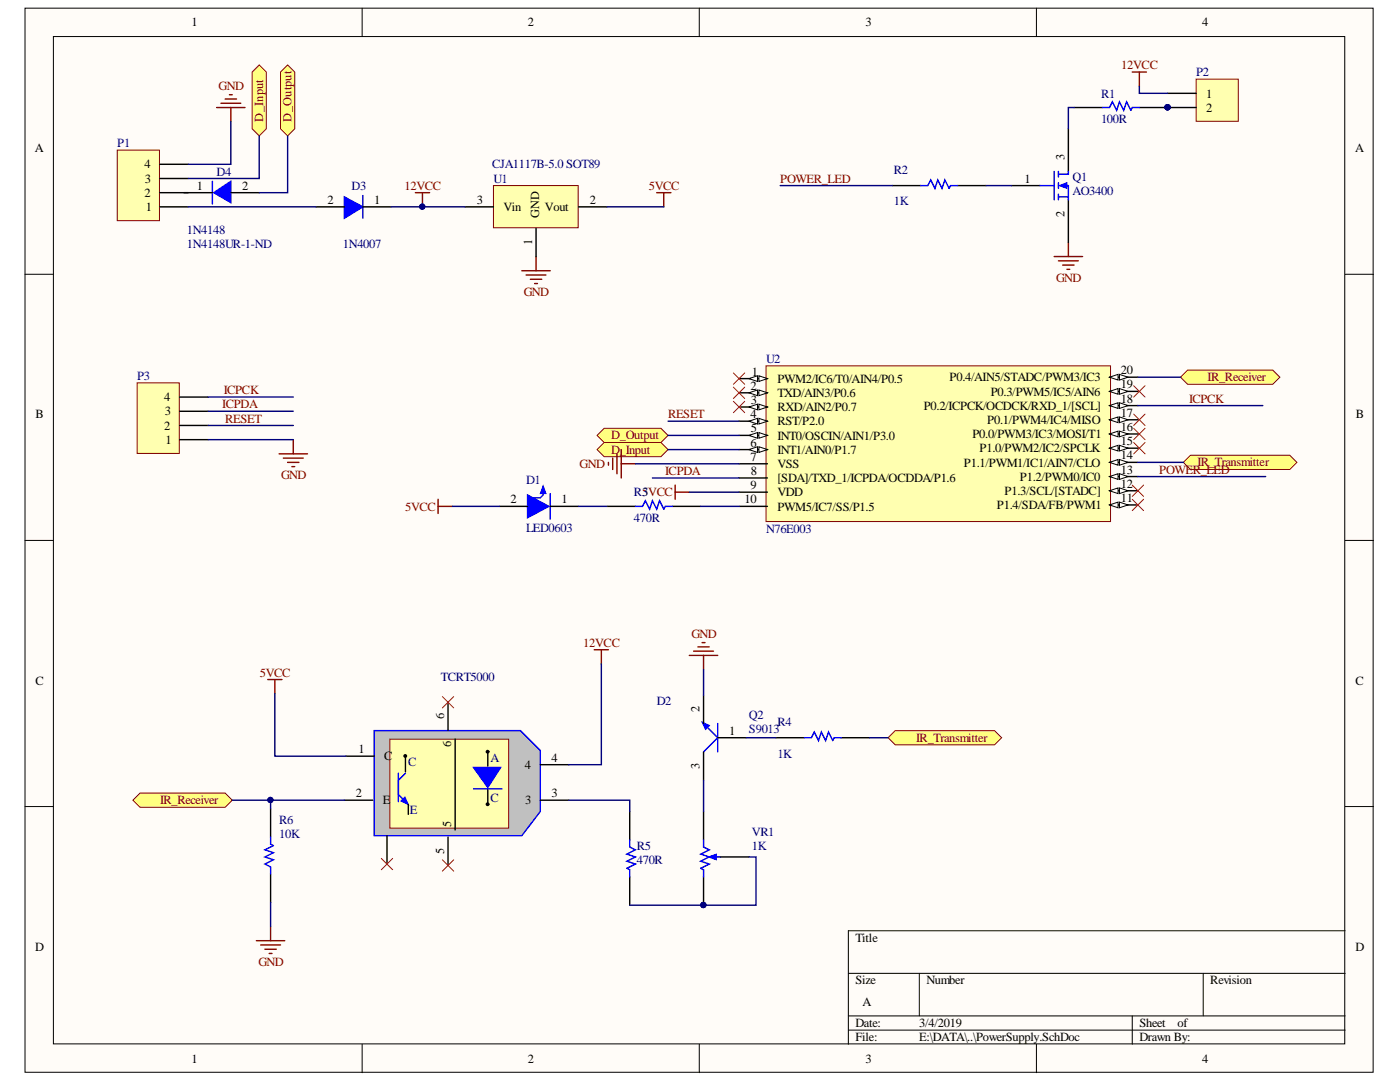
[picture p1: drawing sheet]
<svg xmlns="http://www.w3.org/2000/svg" width="279mm" height="216mm" viewBox="0 0 279 216" stroke-linecap="round" stroke-linejoin="round" font-family="sans-serif">
<defs><g id="words">
<g font-size="2.5">
<text x="38.2" y="5.3">1</text>
<text x="105.4" y="5.3">2</text>
<text x="172.7" y="5.3">3</text>
<text x="239.9" y="5.3">4</text>
<text x="240.7" y="19.5">1</text>
<text x="240.7" y="22.3">2</text>
<text x="7" y="30.4">A</text>
<text x="28.8" y="33.6">4</text>
<text x="212.4" y="31.9" transform="rotate(-90 212.4 31.9)">3</text>
<text x="270.4" y="30.4">A</text>
<text x="28.8" y="39.3">2</text>
<text x="28.9" y="36.4">3</text>
<text x="39.3" y="37.9">1</text>
<text x="48.3" y="37.9">2</text>
<text x="65.4" y="40.7">2</text>
<text x="74.7" y="40.7">1</text>
<text x="95.2" y="40.7">3</text>
<text x="117.7" y="40.7">2</text>
<text x="204.4" y="36.4">1</text>
<text x="29.1" y="42.1">1</text>
<text x="100.5" y="42.1">Vin</text>
<text x="107.6" y="43.5" transform="rotate(-90 107.6 43.5)">GND</text>
<text x="108.8" y="42.1">Vout</text>
<text x="212.4" y="43.3" transform="rotate(-90 212.4 43.3)">2</text>
<text x="106.2" y="48.8" transform="rotate(-90 106.2 48.8)">1</text>
<text x="149.8" y="77.8">2</text>
<text x="150" y="75">1</text>
<text x="155.1" y="76.4">PWM2/IC6/T0/AIN4/P0.5</text>
<text x="189.5" y="76.1">P0.4/AIN5/STADC/PWM3/IC3</text>
<text x="223.7" y="77.5">19</text>
<text x="223.7" y="74.7">20</text>
<text x="7.1" y="83.5">B</text>
<text x="32.8" y="80.1">4</text>
<text x="32.9" y="82.9">3</text>
<text x="149.8" y="83.5">4</text>
<text x="149.9" y="80.6">3</text>
<text x="155.1" y="79.2">TXD/AIN3/P0.6</text>
<text x="155.1" y="82">RXD/AIN2/P0.7</text>
<text x="184.3" y="81.8">P0.2/ICPCK/OCDCK/RXD_1/[SCL]</text>
<text x="197.7" y="78.9">P0.3/PWM5/IC5/AIN6</text>
<text x="223.7" y="83.2">17</text>
<text x="223.7" y="80.3">18</text>
<text x="270.6" y="83.5">B</text>
<text x="32.8" y="85.7">2</text>
<text x="33" y="88.6">1</text>
<text x="149.8" y="89.1">6</text>
<text x="149.9" y="86.3">5</text>
<text x="155.1" y="84.9">RST/P2.0</text>
<text x="155.1" y="87.7">INT0/OSCIN/AIN1/P3.0</text>
<text x="194.1" y="87.4">P0.0/PWM3/IC3/MOSI/T1</text>
<text x="197" y="84.6">P0.1/PWM4/IC4/MISO</text>
<text x="223.7" y="88.8">15</text>
<text x="223.7" y="86">16</text>
<text x="149.8" y="92">7</text>
<text x="149.9" y="94.8">8</text>
<text x="155.1" y="90.5">INT1/AIN0/P1.7</text>
<text x="155.1" y="93.4">VSS</text>
<text x="192.4" y="93.1">P1.1/PWM1/IC1/AIN7/CLO</text>
<text x="195.5" y="90.3">P1.0/PWM2/IC2/SPCLK</text>
<text x="203.6" y="95.9">P1.2/PWM0/IC0</text>
<text x="223.7" y="94.5">13</text>
<text x="223.7" y="91.7">14</text>
<text x="101.9" y="100.5">2</text>
<text x="112.1" y="100.5">1</text>
<text x="148.6" y="100.5">10</text>
<text x="149.8" y="97.6">9</text>
<text x="155.1" y="96.2">[SDA]/TXD_1/ICPDA/OCDDA/P1.6</text>
<text x="155.1" y="99">VDD</text>
<text x="155.1" y="101.9">PWM5/IC7/SS/P1.5</text>
<text x="199" y="101.6">P1.4/SDA/FB/PWM1</text>
<text x="200.5" y="98.8">P1.3/SCL/[STADC]</text>
<text x="223.7" y="100.2">11</text>
<text x="223.7" y="97.3">12</text>
<text x="7.1" y="136.6">C</text>
<text x="270.5" y="136.6">C</text>
<text x="88.6" y="143.5" transform="rotate(-90 88.6 143.5)">6</text>
<text x="139.6" y="142.1" transform="rotate(-90 139.6 142.1)">2</text>
<text x="90.1" y="149" transform="rotate(-90 90.1 149)">6</text>
<text x="145.5" y="146.6">1</text>
<text x="71.6" y="150.3">1</text>
<text x="76.7" y="151.7">C</text>
<text x="104.7" y="153.4">4</text>
<text x="110.1" y="152">4</text>
<text x="139.6" y="153.4" transform="rotate(-90 139.6 153.4)">3</text>
<text x="71" y="159.1">2</text>
<text x="76.4" y="160.5">E</text>
<text x="104.8" y="160.5">3</text>
<text x="110.1" y="159.1">3</text>
<text x="90.1" y="165" transform="rotate(-90 90.1 165)">5</text>
<text x="88.6" y="170.4" transform="rotate(-90 88.6 170.4)">5</text>
<text x="7" y="189.7">D</text>
<text x="170.7" y="187.9">Title</text>
<text x="270.5" y="189.7">D</text>
<text x="170.7" y="196.4">Size</text>
<text x="184.9" y="196.4">Number</text>
<text x="241.5" y="196.4">Revision</text>
<text x="172.1" y="200.7">A</text>
<text x="170.7" y="204.9">Date:</text>
<text x="170.7" y="207.8">File:</text>
<text x="183.5" y="204.9">3/4/2019</text>
<text x="183.5" y="207.8">E:\DATA\..\PowerSupply.SchDoc</text>
<text x="227.4" y="204.9">Sheet</text>
<text x="227.4" y="207.8">Drawn By:</text>
<text x="235" y="204.9">of</text>
<text x="38.2" y="212">1</text>
<text x="105.4" y="212">2</text>
<text x="172.7" y="212">3</text>
<text x="239.9" y="212">4</text>
</g>
<g font-size="2.5" fill="#800000">
<text x="223.8" y="13.8">12VCC</text>
<text x="43.6" y="18">GND</text>
<text x="52.5" y="24.3" transform="rotate(-90 52.5 24.3)">D_Input</text>
<text x="58.2" y="24.3" transform="rotate(-90 58.2 24.3)">D_Output</text>
<text x="80.7" y="37.9">12VCC</text>
<text x="129.5" y="37.9">5VCC</text>
<text x="155.7" y="36.4">POWER_LED</text>
<text x="104.5" y="59.1">GND</text>
<text x="210.8" y="56.2">GND</text>
<text x="241" y="76.1">IR_Receiver</text>
<text x="44.4" y="81.5">ICPDA</text>
<text x="44.7" y="78.6">ICPCK</text>
<text x="133.3" y="83.5">RESET</text>
<text x="237.3" y="80.3">ICPCK</text>
<text x="44.9" y="84.3">RESET</text>
<text x="122" y="87.7">D_Output</text>
<text x="56.1" y="95.6">GND</text>
<text x="115.7" y="93.4">GND</text>
<text x="122" y="90.5">D_Input</text>
<text x="132.8" y="94.8">ICPDA</text>
<text x="231.3" y="94.5">POWER_LED</text>
<text x="239" y="93.1">IR_Transmitter</text>
<text x="80.9" y="101.9">5VCC</text>
<text x="128.2" y="99">5</text>
<text x="116.4" y="129.1">12VCC</text>
<text x="138" y="127.4">GND</text>
<text x="51.8" y="135">5VCC</text>
<text x="182.8" y="148">IR_Transmitter</text>
<text x="31.9" y="160.5">IR_Receiver</text>
<text x="51.6" y="192.8">GND</text>
</g>
<g font-size="2.5" fill="#000080">
<text x="238.7" y="15.2">P2</text>
<text x="219.7" y="19.5">R1</text>
<text x="23.4" y="29.4">P1</text>
<text x="219.7" y="24.6">100R</text>
<text x="43.2" y="35">D4</text>
<text x="98.2" y="33.6">CJA1117B-5.0 SOT89</text>
<text x="178.4" y="34.7">R2</text>
<text x="70.1" y="37.9">D3</text>
<text x="98.5" y="36.4">U1</text>
<text x="178.4" y="41">1K</text>
<text x="214.1" y="36.2">Q1</text>
<text x="214.1" y="39">AO3400</text>
<text x="37.3" y="46.6">1N4148</text>
<text x="37.3" y="49.5">1N4148UR-1-ND</text>
<text x="68.5" y="49.5">1N4007</text>
<text x="27.4" y="75.8">P3</text>
<text x="152.9" y="72.4">U2</text>
<text x="105" y="96.5">D1</text>
<text x="126.5" y="99">R3VCC</text>
<text x="105" y="106.1">LED0603</text>
<text x="126.5" y="104.1">470R</text>
<text x="152.9" y="106.4">N76E003</text>
<text x="88" y="135.9">TCRT5000</text>
<text x="131.1" y="140.7">D2</text>
<text x="149.5" y="143.5">Q2</text>
<text x="149.5" y="146.3">S9013</text>
<text x="155.1" y="144.9">R4</text>
<text x="81.5" y="152.9">C</text>
<text x="97.9" y="152">A</text>
<text x="155.1" y="151.2">1K</text>
<text x="97.9" y="159.9">C</text>
<text x="55.7" y="164.5">R6</text>
<text x="55.7" y="167.3">10K</text>
<text x="81.8" y="162.5">E</text>
<text x="150" y="166.7">VR1</text>
<text x="127.1" y="169.6">R5</text>
<text x="127.1" y="172.4">470R</text>
<text x="150" y="169.6">1K</text>
</g>
</g></defs>
<g fill="#fffcf8" stroke="#000" stroke-width=".2">
<path d="M5 1.6h269v212.4h-269z"/>
<path d="M10.7 7.3h257.7v201h-257.7z"/>
</g>
<g fill="none" stroke="#000" stroke-width=".2">
<path d="M72.3 1.6v5.7M139.6 1.6v5.7M206.8 1.6v5.7M5 54.7h5.7M268.5 54.7h5.6M5 107.8h5.7M268.5 107.8h5.6M5 160.9h5.7M268.5 160.9h5.6M169.3 194.2h99.2M183.5 194.2v8.5M240.1 194.2v8.5"/>
<path d="M268.5 185.7h-99.2v22.7M72.3 208.4v5.6M139.6 208.4v5.6M169.3 202.7h99.2M169.3 205.5h99.2M206.8 208.4v5.6M226 202.7v5.7"/>
</g>
<path d="M68.7 39.3l3.7 2-3.7 2.2z" fill="#00f"/>
<path d="M68.7 39.3l3.7 2-3.7 2.2zM72.4 39v4.5" fill="none" stroke="#00f" stroke-width=".28"/>
<path d="M63.1 41.3h5.6M72.4 41.3h5.7" fill="none" stroke="#000" stroke-width=".28"/>
<path d="M131.1 38.4h2.8M132.5 38.4v2.9" fill="none" stroke="#800000" stroke-width=".28"/>
<path d="M42.7 38.4l3.4-2.2v4.2z" fill="#00f"/>
<path d="M42.4 36.2v4.5M42.7 38.4l3.4-2.2v4.2z" fill="none" stroke="#00f" stroke-width=".28"/>
<path d="M36.7 38.4h5.7M46.1 38.4h5.6" fill="none" stroke="#000" stroke-width=".28"/>
<path d="M56 14.4l1.4-1.4 1.4 1.4v11.3l-1.4 1.4-1.4-1.4z" fill-rule="evenodd" fill="#ffff80" stroke="#800000" stroke-width=".2"/>
<path d="M82.9 38.4h2.8M84.3 38.4v2.9M104.1 54h5.7M105 54.9h4M105.8 55.7h2.3M106.7 56.6h.6M107 51.2v2.8" fill="none" stroke="#800000" stroke-width=".28"/>
<circle cx="84.3" cy="41.2" r=".52" fill="#000080" stroke="#000080" stroke-width=".2"/>
<path d="M23.4 30h8.4v14h-8.4z" fill="#ffffb0" stroke="#800000" stroke-width=".2"/>
<path d="M31.9 38.4h5.7M31.9 35.6h5.7M31.9 32.8h5.7M31.9 41.3h5.7" fill="none" stroke="#000" stroke-width=".28"/>
<path d="M98.5 37h16.9v8.4h-16.9z" fill="#ffffb0" stroke="#800000" stroke-width=".2"/>
<path d="M92.8 41.3h5.7M107 45.5v5.7M115.5 41.3h5.6" fill="none" stroke="#000" stroke-width=".28"/>
<path d="M44.9 19.8h2.3M45.8 18.9h.6M43.2 21.5h5.7M44.1 20.6h4M46.1 21.5v2.8" fill="none" stroke="#800000" stroke-width=".28"/>
<g fill="#ffff80" stroke="#800000" stroke-width=".2">
<path d="M50.3 14.4l1.4-1.4 1.5 1.4v11.3l-1.5 1.4-1.4-1.4z" fill-rule="evenodd"/>
<path d="M119.2 89.7l1.4-1.4h11.3l1.4 1.4-1.4 1.4h-11.3z" fill-rule="evenodd"/>
<path d="M119.2 86.9l1.4-1.4h11.3l1.4 1.4-1.4 1.4h-11.3z" fill-rule="evenodd"/>
</g>
<path d="M134.7 96.8v2.8M134.7 98.2h2.9" fill="none" stroke="#800000" stroke-width=".28"/>
<path d="M236.2 92.3l1.4-1.5h19.8l1.4 1.5-1.4 1.4h-19.8z" fill-rule="evenodd" fill="#ffff80" stroke="#800000" stroke-width=".2"/>
<path d="M121.4 92.3v.5M122.3 91.4v2.3M123.1 90.6v3.9M124 89.7v5.7M124 92.5h2.8" fill="none" stroke="#800000" stroke-width=".28"/>
<path d="M235.6 75.3l1.4-1.4h17l1.4 1.4-1.4 1.4h-17z" fill-rule="evenodd" fill="#ffff80" stroke="#800000" stroke-width=".2"/>
<path d="M226.2 77l2.3 2.2M228.5 77l-2.3 2.2M226.2 88.3l2.3 2.3M226.2 85.5l2.3 2.2M226.2 82.6l2.3 2.3M228.5 88.3l-2.3 2.3M228.5 85.5l-2.3 2.2M228.5 82.6l-2.3 2.3" fill="none" stroke="#f00" stroke-width=".2"/>
<path d="M105.3 98.8l4.2 2.2-4.2 2.3z" fill="#00f"/>
<path d="M105.3 98.8l4.2 2.2-4.2 2.3zM108.4 97.4v1.4l-.6 .5h-1.4M109.8 98.5v5.1" fill="none" stroke="#00f" stroke-width=".28"/>
<path d="M99.6 101h5.7M109.8 101h5.7" fill="none" stroke="#000" stroke-width=".28"/>
<path d="M108.4 96.9l.6 1.6h-1.2z" fill="#00f"/>
<path d="M108.4 96.9l.6 1.6h-1.2z" fill="none" stroke="#00f" stroke-width=".2"/>
<path d="M121.1 101h5.7M134.2 101h5.6" fill="none" stroke="#000" stroke-width=".28"/>
<path d="M126.8 101h1.4l.6-1.1 .8 1.7 .6-1.7 .9 1.7 .5-1.7 .9 1.7 .3-.6h1.4" fill="none" stroke="#00f" stroke-width=".28"/>
<path d="M87.4 99.6v2.9M87.4 101h2.9" fill="none" stroke="#800000" stroke-width=".28"/>
<path d="M27.4 76.4h8.4v14.1h-8.4z" fill="#ffffb0" stroke="#800000" stroke-width=".2"/>
<path d="M35.9 79.2h5.6M35.9 87.7h5.6M35.9 84.9h5.6M35.9 82.1h5.6" fill="none" stroke="#000" stroke-width=".28"/>
<path d="M55.7 90.6h5.7M56.6 91.4h3.9M57.4 92.3h2.3M58.3 93.1h.5M58.5 87.7v2.9" fill="none" stroke="#800000" stroke-width=".28"/>
<path d="M238.7 15.8h8.4v8.4h-8.4z" fill="#ffffb0" stroke="#800000" stroke-width=".2"/>
<path d="M233 18.6h5.7M201.9 37h5.6M213.2 25.7v8.5M213.2 39.9v8.5M233 21.5h5.7" fill="none" stroke="#000" stroke-width=".28"/>
<circle cx="233" cy="21.4" r=".52" fill="#000080" stroke="#000080" stroke-width=".2"/>
<path d="M226 14.4h2.8M227.4 14.4v2.8M210.4 51.2h5.6M211.2 52h4M212.1 52.9h2.2M212.9 53.7h.6M213.2 48.4v2.8" fill="none" stroke="#800000" stroke-width=".28"/>
<path d="M207.5 37h2.9M210.4 34.2v5.7M211.2 34.2v1.1M211.2 36.5v1.1M211.2 38.7v1.2M211.8 37h1.4v2.9" fill="none" stroke="#00f" stroke-width=".28"/>
<path d="M211.4 37l1.5-.5v1.1z" fill="#00f"/>
<path d="M211.4 37l1.5-.5v1.1z" fill="none" stroke="#00f" stroke-width=".2"/>
<path d="M211.2 39.3h2M213.2 34.2v.6h-2" fill="none" stroke="#00f" stroke-width=".28"/>
<path d="M152.9 73h68.7v31.1h-68.7z" fill="#ffffb0" stroke="#800000" stroke-width=".2"/>
<path d="M147.5 75.5h5.7" fill="none" stroke="#000" stroke-width=".28"/>
<path d="M151.5 75l1.7 .5-1.7 .6z" fill="#fffcf8"/>
<path d="M151.5 75l1.7 .5-1.7 .6z" fill="none" stroke="#000" stroke-width=".2"/>
<path d="M149.5 75.5l1.7-.5v1.1z" fill="#fffcf8"/>
<path d="M149.5 75.5l1.7-.5v1.1z" fill="none" stroke="#000" stroke-width=".2"/>
<path d="M147.5 78.4h5.7" fill="none" stroke="#000" stroke-width=".28"/>
<path d="M151.5 77.8l1.7 .6-1.7 .5z" fill="#fffcf8"/>
<path d="M151.5 77.8l1.7 .6-1.7 .5z" fill="none" stroke="#000" stroke-width=".2"/>
<path d="M149.5 78.4l1.7-.6v1.1z" fill="#fffcf8"/>
<path d="M149.5 78.4l1.7-.6v1.1z" fill="none" stroke="#000" stroke-width=".2"/>
<path d="M147.5 81.2h5.7" fill="none" stroke="#000" stroke-width=".28"/>
<path d="M151.5 80.6l1.7 .6-1.7 .6z" fill="#fffcf8"/>
<path d="M151.5 80.6l1.7 .6-1.7 .6z" fill="none" stroke="#000" stroke-width=".2"/>
<path d="M149.5 81.2l1.7-.6v1.2z" fill="#fffcf8"/>
<path d="M149.5 81.2l1.7-.6v1.2z" fill="none" stroke="#000" stroke-width=".2"/>
<path d="M147.5 84h5.7" fill="none" stroke="#000" stroke-width=".28"/>
<path d="M151.5 83.5l1.7 .5-1.7 .6z" fill="#fffcf8"/>
<path d="M151.5 83.5l1.7 .5-1.7 .6z" fill="none" stroke="#000" stroke-width=".2"/>
<path d="M149.5 84l1.7-.5v1.1z" fill="#fffcf8"/>
<path d="M149.5 84l1.7-.5v1.1z" fill="none" stroke="#000" stroke-width=".2"/>
<path d="M147.5 86.9h5.7" fill="none" stroke="#000" stroke-width=".28"/>
<path d="M151.5 86.3l1.7 .6-1.7 .5z" fill="#fffcf8"/>
<path d="M151.5 86.3l1.7 .6-1.7 .5z" fill="none" stroke="#000" stroke-width=".2"/>
<path d="M149.5 86.9l1.7-.6v1.1z" fill="#fffcf8"/>
<path d="M149.5 86.9l1.7-.6v1.1z" fill="none" stroke="#000" stroke-width=".2"/>
<path d="M147.5 89.7h5.7" fill="none" stroke="#000" stroke-width=".28"/>
<path d="M151.5 89.1l1.7 .6-1.7 .6z" fill="#fffcf8"/>
<path d="M151.5 89.1l1.7 .6-1.7 .6z" fill="none" stroke="#000" stroke-width=".2"/>
<path d="M149.5 89.7l1.7-.6v1.2z" fill="#fffcf8"/>
<path d="M149.5 89.7l1.7-.6v1.2z" fill="none" stroke="#000" stroke-width=".2"/>
<path d="M147.5 92.5h5.7M147.5 95.4h5.7M147.5 98.2h5.7M147.5 101h5.7M221.4 100.8h5.7" fill="none" stroke="#000" stroke-width=".28"/>
<path d="M221.4 100.8l1.7-.6v1.1z" fill="#fffcf8"/>
<path d="M221.4 100.8l1.7-.6v1.1z" fill="none" stroke="#000" stroke-width=".2"/>
<path d="M223.4 100.2l1.7 .6-1.7 .5z" fill="#fffcf8"/>
<path d="M223.4 100.2l1.7 .6-1.7 .5z" fill="none" stroke="#000" stroke-width=".2"/>
<path d="M221.4 97.9h5.7" fill="none" stroke="#000" stroke-width=".28"/>
<path d="M221.4 97.9l1.7-.5v1.1z" fill="#fffcf8"/>
<path d="M221.4 97.9l1.7-.5v1.1z" fill="none" stroke="#000" stroke-width=".2"/>
<path d="M223.4 97.4l1.7 .5-1.7 .6z" fill="#fffcf8"/>
<path d="M223.4 97.4l1.7 .5-1.7 .6z" fill="none" stroke="#000" stroke-width=".2"/>
<path d="M221.4 95.1h5.7" fill="none" stroke="#000" stroke-width=".28"/>
<path d="M221.4 95.1l1.7-.6v1.2z" fill="#fffcf8"/>
<path d="M221.4 95.1l1.7-.6v1.2z" fill="none" stroke="#000" stroke-width=".2"/>
<path d="M223.4 94.5l1.7 .6-1.7 .6z" fill="#fffcf8"/>
<path d="M223.4 94.5l1.7 .6-1.7 .6z" fill="none" stroke="#000" stroke-width=".2"/>
<path d="M221.4 92.3h5.7" fill="none" stroke="#000" stroke-width=".28"/>
<path d="M221.4 92.3l1.7-.6v1.1z" fill="#fffcf8"/>
<path d="M221.4 92.3l1.7-.6v1.1z" fill="none" stroke="#000" stroke-width=".2"/>
<path d="M223.4 91.7l1.7 .6-1.7 .5z" fill="#fffcf8"/>
<path d="M223.4 91.7l1.7 .6-1.7 .5z" fill="none" stroke="#000" stroke-width=".2"/>
<path d="M221.4 89.4h5.7" fill="none" stroke="#000" stroke-width=".28"/>
<path d="M221.4 89.4l1.7-.5v1.1z" fill="#fffcf8"/>
<path d="M221.4 89.4l1.7-.5v1.1z" fill="none" stroke="#000" stroke-width=".2"/>
<path d="M223.4 88.9l1.7 .5-1.7 .6z" fill="#fffcf8"/>
<path d="M223.4 88.9l1.7 .5-1.7 .6z" fill="none" stroke="#000" stroke-width=".2"/>
<path d="M221.4 86.6h5.7" fill="none" stroke="#000" stroke-width=".28"/>
<path d="M221.4 86.6l1.7-.6v1.2z" fill="#fffcf8"/>
<path d="M221.4 86.6l1.7-.6v1.2z" fill="none" stroke="#000" stroke-width=".2"/>
<path d="M223.4 86l1.7 .6-1.7 .6z" fill="#fffcf8"/>
<path d="M223.4 86l1.7 .6-1.7 .6z" fill="none" stroke="#000" stroke-width=".2"/>
<path d="M221.4 83.8h5.7" fill="none" stroke="#000" stroke-width=".28"/>
<path d="M221.4 83.8l1.7-.6v1.1z" fill="#fffcf8"/>
<path d="M221.4 83.8l1.7-.6v1.1z" fill="none" stroke="#000" stroke-width=".2"/>
<path d="M223.4 83.2l1.7 .6-1.7 .5z" fill="#fffcf8"/>
<path d="M223.4 83.2l1.7 .6-1.7 .5z" fill="none" stroke="#000" stroke-width=".2"/>
<path d="M221.4 80.9h5.7" fill="none" stroke="#000" stroke-width=".28"/>
<path d="M221.4 80.9l1.7-.5v1.1z" fill="#fffcf8"/>
<path d="M221.4 80.9l1.7-.5v1.1z" fill="none" stroke="#000" stroke-width=".2"/>
<path d="M223.4 80.4l1.7 .5-1.7 .6z" fill="#fffcf8"/>
<path d="M223.4 80.4l1.7 .5-1.7 .6z" fill="none" stroke="#000" stroke-width=".2"/>
<path d="M221.4 78.1h5.7" fill="none" stroke="#000" stroke-width=".28"/>
<path d="M221.4 78.1l1.7-.6v1.2z" fill="#fffcf8"/>
<path d="M221.4 78.1l1.7-.6v1.2z" fill="none" stroke="#000" stroke-width=".2"/>
<path d="M223.4 77.5l1.7 .6-1.7 .6z" fill="#fffcf8"/>
<path d="M223.4 77.5l1.7 .6-1.7 .6z" fill="none" stroke="#000" stroke-width=".2"/>
<path d="M221.4 75.3h5.7" fill="none" stroke="#000" stroke-width=".28"/>
<path d="M221.4 75.3l1.7-.6v1.1z" fill="#fffcf8"/>
<path d="M221.4 75.3l1.7-.6v1.1z" fill="none" stroke="#000" stroke-width=".2"/>
<path d="M223.4 74.7l1.7 .6-1.7 .5z" fill="#fffcf8"/>
<path d="M223.4 74.7l1.7 .6-1.7 .5z" fill="none" stroke="#000" stroke-width=".2"/>
<path d="M74.7 145.8h29.2l3.9 4v12.1l-3.7 4.8h-29.4z" fill-rule="evenodd" fill="#c0c0c0"/>
<path d="M74.7 145.8h29.2l3.9 4v12.1l-3.7 4.8h-29.4z" fill="none" stroke="#00f" stroke-width=".28"/>
<path d="M77.8 147.5h23.7v17.7h-23.7z" fill="#ffffb0" stroke="#800000" stroke-width=".2"/>
<path d="M90.8 147.5v18.1" fill="none" stroke="#000" stroke-width=".28"/>
<path d="M79.5 154.3v5.6M80.9 154.3l-1.4 1.4v2.8l1.7 1.7" fill="none" stroke="#00f" stroke-width=".28"/>
<path d="M80 159.8l.8-.8 .7 1.5z" fill="#00f"/>
<path d="M80 159.8l.8-.8 .7 1.5z" fill="none" stroke="#00f" stroke-width=".2"/>
<path d="M80.9 150.9v3.1M81.5 160.5v2" fill="none" stroke="#000" stroke-width=".28"/>
<circle cx="80.9" cy="150.8" r=".24" fill="#000" stroke="#000" stroke-width=".28"/>
<path d="M94.5 153.2h5.4l-2.6 3.9z" fill="#00f"/>
<path d="M94.5 153.2h5.4l-2.6 3.9zM94.5 157.4h5.7" fill="none" stroke="#00f" stroke-width=".28"/>
<path d="M68.7 159.7h5.7M69 150.9h5.7M89.4 140.1v5.7M97.3 150v2.9M97.3 157.4v3.1M107.8 159.7h5.7M107.8 152.6h5.7M77.2 166.7v5.7M89.4 167v5.7" fill="none" stroke="#000" stroke-width=".28"/>
<g fill="#000" stroke="#000" stroke-width=".28">
<circle cx="97.3" cy="150" r=".24"/>
<circle cx="97.3" cy="160.5" r=".24"/>
</g>
<path d="M26.5 159.7l1.4-1.5h17l1.5 1.5-1.5 1.4h-17z" fill-rule="evenodd" fill="#ffff80" stroke="#800000" stroke-width=".2"/>
<path d="M53.4 135.6h2.9M54.9 135.6v2.8M51.2 187.7h5.6M52 188.6h4M52.9 189.4h2.2M53.7 190.3h.6M54 184.9v2.8" fill="none" stroke="#800000" stroke-width=".28"/>
<path d="M54 161.4v5.6M54 174.4v5.7" fill="none" stroke="#000" stroke-width=".28"/>
<path d="M140.4 144.4l2.8 2.8-2.8 2.8M143.2 144.4v5.6M54 167v1.4l.6 .3-1.7 .9 1.7 .5-1.7 .9 1.7 .6-1.7 .8 1.1 .6v1.4" fill="none" stroke="#00f" stroke-width=".28"/>
<path d="M88.3 139l2.2 2.3M90.5 139l-2.2 2.3M76.1 171.3l2.3 2.2M78.4 171.3l-2.3 2.2M88.3 171.6l2.2 2.2M90.5 171.6l-2.2 2.2" fill="none" stroke="#f00" stroke-width=".2"/>
<path d="M140.1 144.1l1.5 .7-.8 .8z" fill="#00f"/>
<path d="M140.1 144.1l1.5 .7-.8 .8z" fill="none" stroke="#00f" stroke-width=".2"/>
<path d="M140.4 138.7v5.7M140.4 150v5.7M143.2 147.2h5.7M154.9 147.2h5.6M167.9 147.2h5.7M125.7 161.9v5.7M125.7 175v5.6" fill="none" stroke="#000" stroke-width=".28"/>
<path d="M160.5 147.2h1.4l.6-1.1 .9 1.7 .5-1.7 .9 1.7 .5-1.7 .9 1.7 .3-.6h1.4M125.7 167.6v1.4l1.1 .6-1.7 .8 1.7 .6-1.7 .8 1.7 .6-1.7 .9 .6 .2v1.5" fill="none" stroke="#00f" stroke-width=".28"/>
<path d="M137.6 130.8h5.6M138.4 129.9h4M139.3 129.1h2.2M140.1 128.2h.6M140.4 130.8v2.8" fill="none" stroke="#800000" stroke-width=".28"/>
<path d="M177.2 147.2l1.5-1.4h19.8l1.4 1.4-1.4 1.4h-19.8z" fill-rule="evenodd" fill="#ffff80" stroke="#800000" stroke-width=".2"/>
<path d="M118.6 129.6h2.8M120 129.6v2.9" fill="none" stroke="#800000" stroke-width=".28"/>
<path d="M146.4 74.4l2.2 2.3M146.4 77.2l2.2 2.3M148.6 74.4l-2.2 2.3M148.6 77.2l-2.2 2.3M146.4 80.1l2.2 2.2M148.6 80.1l-2.2 2.2M226 96.8l2.2 2.3M226 99.6l2.2 2.3M228.2 96.8l-2.2 2.3M228.2 99.6l-2.2 2.3" fill="none" stroke="#f00" stroke-width=".2"/>
<path d="M140.4 161.9v5.7M140.4 175v5.6" fill="none" stroke="#000" stroke-width=".28"/>
<circle cx="140.4" cy="180.6" r=".52" fill="#000080" stroke="#000080" stroke-width=".2"/>
<path d="M140.4 167.6v1.4l1.1 .6-1.7 .8 1.7 .6-1.7 .8 1.7 .6-1.7 .9 .6 .2v1.5M141.8 171h2" fill="none" stroke="#00f" stroke-width=".28"/>
<path d="M141.4 171l1.6-.6v1.2z" fill="#00f"/>
<path d="M141.4 171l1.6-.6v1.2z" fill="none" stroke="#00f" stroke-width=".2"/>
<path d="M178.1 37h5.7M191.1 37h5.7M214.3 21.5h5.7M227.4 21.5h5.6M143.8 171h5.7" fill="none" stroke="#000" stroke-width=".28"/>
<g fill="#000080" stroke="#000080" stroke-width=".2">
<circle cx="140.4" cy="180.6" r=".52"/>
<circle cx="233" cy="21.4" r=".52"/>
<circle cx="84.3" cy="41.2" r=".52"/>
<circle cx="54" cy="159.6" r=".52"/>
</g>
<path d="M183.8 37h1.4l.5-1.1 .9 1.7 .6-1.7 .8 1.7 .6-1.7 .8 1.7 .3-.6h1.4M220 21.5h1.4l.6-1.2 .8 1.7 .6-1.7 .9 1.7 .5-1.7 .9 1.7 .3-.5h1.4" fill="none" stroke="#00f" stroke-width=".28"/>
<g fill="none" stroke="#000080" stroke-width=".28">
<path d="M227.4 17.2v1.4h5.6M46.1 24.3v8.5h-8.5M51.7 27.1v8.5h-14.1M57.4 27.1v11.3h-5.7M155.7 37h22.4M196.8 37h5.1M214.3 21.5h-1.1v4.2M232.8 21.5h.2M37.6 41.3h25.5M78.1 41.3h14.7M121.1 41.3h11.4M41.5 79.2h17"/>
<path d="M227.1 75.3h8.5M41.5 82.1h17M41.5 84.9h17M41.5 87.7h17M126.8 92.5h20.7M130.2 95.4h17.3M133.3 86.9h14.2M133.3 89.7h14.2M133.3 84h14.2M137.6 98.2h9.9M227.1 95.1h25.5M227.1 92.3h9.1"/>
<path d="M227.1 80.9h24.9M90.3 101h9.3M115.5 101h5.6M139.8 101h7.7M54.9 138.4v12.5h14.1M120 132.5v20.1h-6.5M140.4 133.6v5.1M46.4 159.7h7.6M68.7 159.7h-14.7v1.7M113.5 159.7h12.2v2.2M140.4 155.7v6.2M148.9 147.2h6"/>
<path d="M173.6 147.2h3.6M149.5 171h1.4v9.6h-25.2M54 180.1v4.8"/>
</g>
<use href="#words"/>
</svg>
